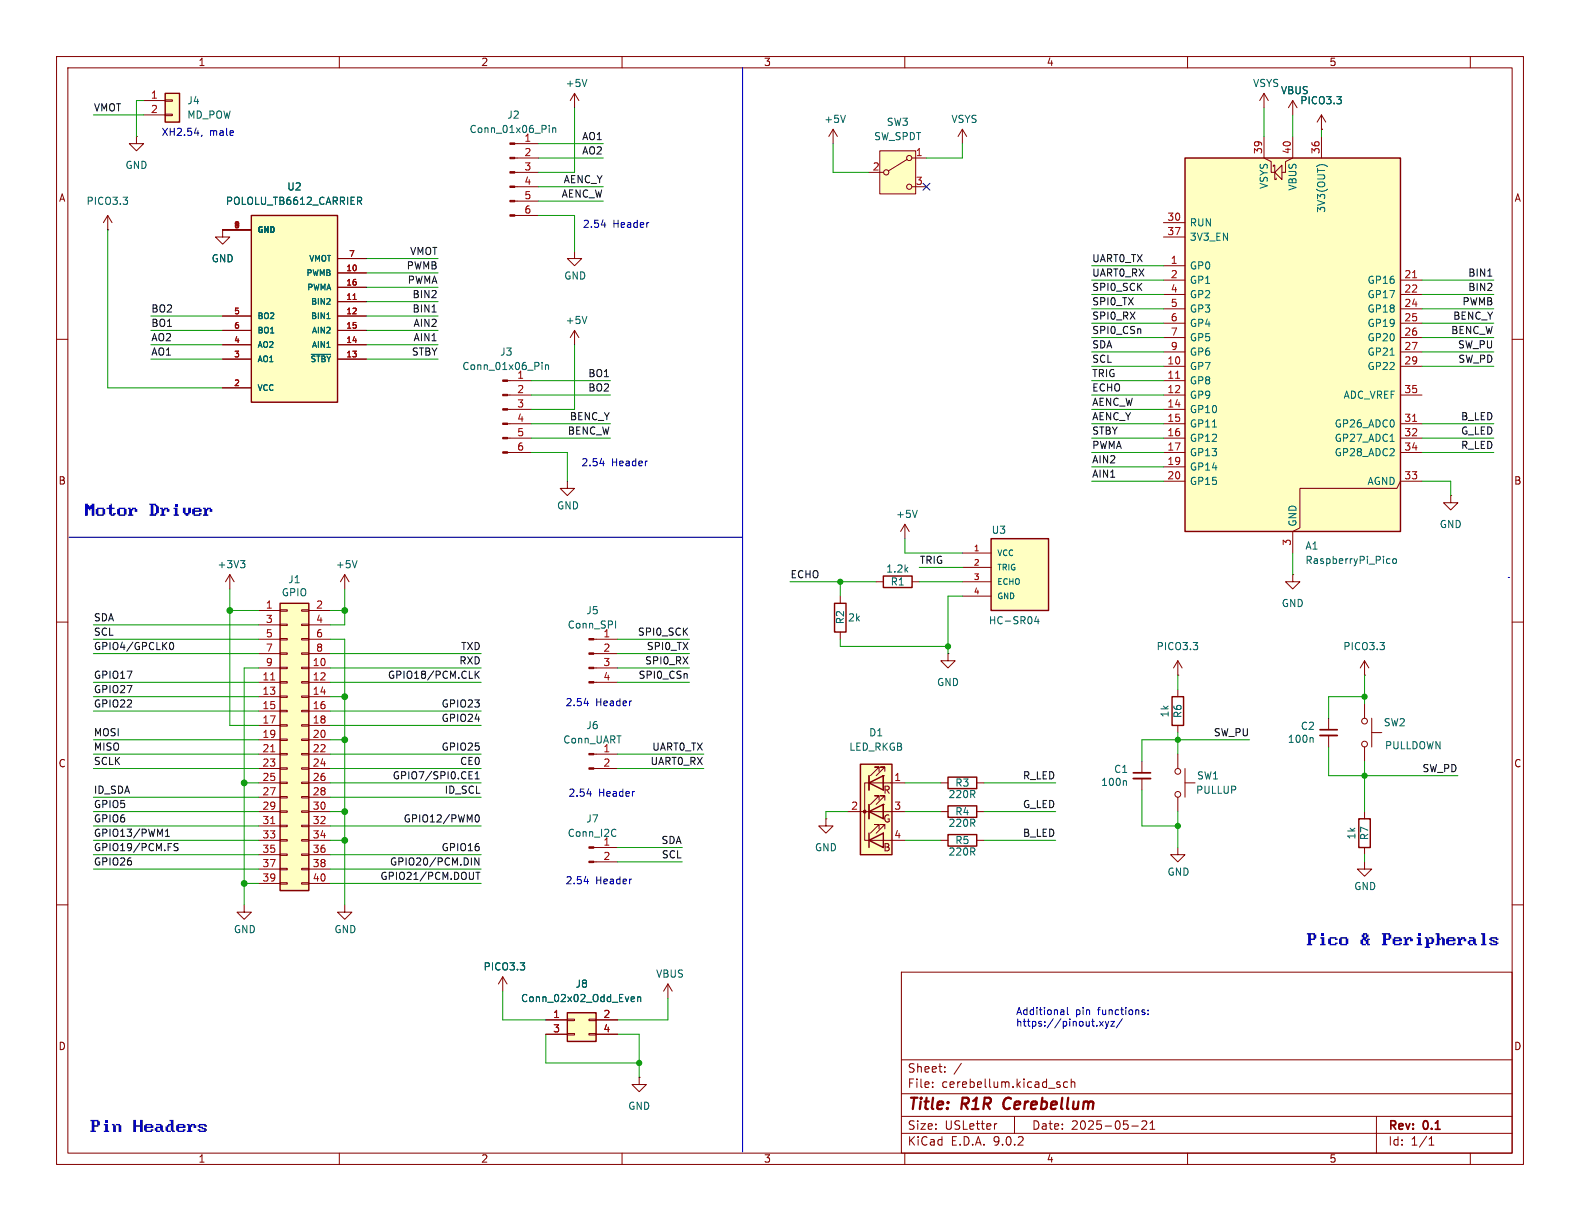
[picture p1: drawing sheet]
<svg xmlns="http://www.w3.org/2000/svg" width="279mm" height="216mm" viewBox="0 0 279 216" stroke-linecap="round" stroke-linejoin="round" font-family="sans-serif">
<defs><g id="words">
<g font-size="2.8" fill="#0000c2">
<text x="15" y="91.8">Motor</text>
<text x="26.4" y="91.8">Driver</text>
<text x="231.1" y="167.7">Pico</text>
<text x="240.6" y="167.7">&amp; Peripherals</text>
<text x="16" y="200.7">Pin</text>
<text x="23.6" y="200.7">Headers</text>
</g>
<g font-size="2.8" fill="#840000">
<text x="160.4" y="196.8">Title:</text>
<text x="170.1" y="196.8">R1R</text>
<text x="178.3" y="196.8">Cerebellum</text>
</g>
<g font-size="2.1" fill="#840000">
<text x="160.4" y="189.9">Sheet:</text>
<text x="160.4" y="192.6">File:</text>
<text x="166.5" y="192.6">cerebellum.kicad_sch</text>
<text x="160.4" y="202.8">KiCad</text>
<text x="160.4" y="200">Size:</text>
<text x="167.1" y="200">USLetter</text>
<text x="168.1" y="202.8">E.D.A.</text>
<text x="175.7" y="202.8">9.0.2</text>
<text x="182.4" y="200">Date:</text>
<text x="189.4" y="200">2025-05-21</text>
<text x="245.4" y="200.2">Rev:</text>
<text x="245.4" y="202.8">Id:</text>
<text x="249.5" y="202.8">1/1</text>
<text x="251.8" y="200.2">0.1</text>
</g>
<g font-size="1.8" fill="#840000">
<text x="35" y="11.9">1</text>
<text x="85" y="11.9">2</text>
<text x="135" y="11.9">3</text>
<text x="185" y="11.9">4</text>
<text x="235" y="11.9">5</text>
<text x="10.3" y="35.9">A</text>
<text x="267.7" y="35.9">A</text>
<text x="10.3" y="85.9">B</text>
<text x="267.7" y="85.9">B</text>
<text x="10.3" y="135.9">C</text>
<text x="267.7" y="135.9">C</text>
<text x="156.1" y="140.6">R</text>
<text x="156.1" y="145.6">G</text>
<text x="156.1" y="150.7">B</text>
<text x="10.3" y="185.9">D</text>
<text x="267.7" y="185.9">D</text>
<text x="35" y="205.8">1</text>
<text x="85" y="205.8">2</text>
<text x="135" y="205.8">3</text>
<text x="185" y="205.8">4</text>
<text x="235" y="205.8">5</text>
</g>
<g font-size="1.8" fill="#a90000">
<text x="26.6" y="17.5">1</text>
<text x="26.6" y="20.1">2</text>
<text x="92.6" y="27.7">2</text>
<text x="161.9" y="27.7">1</text>
<text x="223.3" y="27.3" transform="rotate(-90 223.3 27.3)">39</text>
<text x="228.3" y="27.3" transform="rotate(-90 228.3 27.3)">40</text>
<text x="233.4" y="27.3" transform="rotate(-90 233.4 27.3)">36</text>
<text x="92.6" y="30.2">3</text>
<text x="92.6" y="32.8">4</text>
<text x="92.6" y="35.3">5</text>
<text x="154.2" y="30.2">2</text>
<text x="161.9" y="32.8">3</text>
<text x="92.6" y="37.8">6</text>
<text x="206.3" y="39.1">30</text>
<text x="206.3" y="41.7">37</text>
<text x="206.9" y="46.7">1</text>
<text x="206.9" y="49.3">2</text>
<text x="206.9" y="51.8">4</text>
<text x="248.2" y="49.3">21</text>
<text x="248.2" y="51.8">22</text>
<text x="206.9" y="54.4">5</text>
<text x="206.9" y="56.9">6</text>
<text x="206.9" y="59.4">7</text>
<text x="248.2" y="54.4">24</text>
<text x="248.2" y="56.9">25</text>
<text x="248.2" y="59.4">26</text>
<text x="206.3" y="64.5">10</text>
<text x="206.9" y="62">9</text>
<text x="248.2" y="62">27</text>
<text x="248.2" y="64.5">29</text>
<text x="91.4" y="69.6">2</text>
<text x="206.3" y="67.1">11</text>
<text x="206.3" y="69.6">12</text>
<text x="248.2" y="69.6">35</text>
<text x="91.4" y="72.1">3</text>
<text x="91.4" y="74.7">4</text>
<text x="91.4" y="77.2">5</text>
<text x="206.3" y="72.1">14</text>
<text x="206.3" y="74.7">15</text>
<text x="206.3" y="77.2">16</text>
<text x="248.2" y="74.7">31</text>
<text x="248.2" y="77.2">32</text>
<text x="91.4" y="79.8">6</text>
<text x="206.3" y="79.8">17</text>
<text x="206.3" y="82.3">19</text>
<text x="248.2" y="79.8">34</text>
<text x="206.3" y="84.8">20</text>
<text x="248.2" y="84.8">33</text>
<text x="228.3" y="96.6" transform="rotate(-90 228.3 96.6)">3</text>
<text x="46.9" y="107.7">1</text>
<text x="55.8" y="107.7">2</text>
<text x="46.9" y="110.2">3</text>
<text x="46.9" y="112.8">5</text>
<text x="55.8" y="110.2">4</text>
<text x="55.8" y="112.8">6</text>
<text x="46.9" y="115.3">7</text>
<text x="46.9" y="117.9">9</text>
<text x="55.2" y="117.9">10</text>
<text x="55.8" y="115.3">8</text>
<text x="106.6" y="115.3">2</text>
<text x="106.6" y="117.9">3</text>
<text x="46.3" y="120.4">11</text>
<text x="46.3" y="122.9">13</text>
<text x="46.3" y="125.5">15</text>
<text x="55.2" y="120.4">12</text>
<text x="55.2" y="122.9">14</text>
<text x="55.2" y="125.5">16</text>
<text x="106.6" y="120.4">4</text>
<text x="46.3" y="128">17</text>
<text x="46.3" y="130.6">19</text>
<text x="55.2" y="128">18</text>
<text x="55.2" y="130.6">20</text>
<text x="46.3" y="133.1">21</text>
<text x="46.3" y="135.6">23</text>
<text x="55.2" y="133.1">22</text>
<text x="55.2" y="135.6">24</text>
<text x="106.6" y="135.6">2</text>
<text x="46.3" y="138.2">25</text>
<text x="46.3" y="140.7">27</text>
<text x="46.3" y="143.3">29</text>
<text x="55.2" y="138.2">26</text>
<text x="55.2" y="140.7">28</text>
<text x="55.2" y="143.3">30</text>
<text x="150.4" y="143.3">2</text>
<text x="158" y="138.2">1</text>
<text x="158" y="143.3">3</text>
<text x="46.3" y="145.8">31</text>
<text x="46.3" y="148.3">33</text>
<text x="55.2" y="145.8">32</text>
<text x="55.2" y="148.3">34</text>
<text x="158" y="148.3">4</text>
<text x="46.3" y="150.9">35</text>
<text x="46.3" y="153.4">37</text>
<text x="46.3" y="156">39</text>
<text x="55.2" y="150.9">36</text>
<text x="55.2" y="153.4">38</text>
<text x="55.2" y="156">40</text>
<text x="106.6" y="152.1">2</text>
<text x="97.7" y="180.1">1</text>
<text x="97.7" y="182.6">3</text>
<text x="106.6" y="180.1">2</text>
<text x="106.6" y="182.6">4</text>
</g>
<g font-size="1.8" fill="#006464">
<text x="99.9" y="15.6">+5V</text>
<text x="221.5" y="15.6">VSYS</text>
<text x="226.4" y="16.9">VBUS</text>
<text x="33" y="18.6">J4</text>
<text x="33" y="21.2">MD_POW</text>
<text x="82.9" y="23.7">Conn_01x06_Pin</text>
<text x="89.6" y="21.2">J2</text>
<text x="145.7" y="21.9">+5V</text>
<text x="156.7" y="22.5">SW3</text>
<text x="168.1" y="21.9">VSYS</text>
<text x="229.8" y="18.6">PICO3.3</text>
<text x="92.6" y="25.1">1</text>
<text x="154.5" y="25">SW_SPDT</text>
<text x="22.1" y="30.1">GND</text>
<text x="50.7" y="33.9">U2</text>
<text x="224.4" y="33.5" transform="rotate(-90 224.4 33.5)">VSYS</text>
<text x="229.5" y="33.8" transform="rotate(-90 229.5 33.8)">VBUS</text>
<text x="15.2" y="36.4">PICO3.3</text>
<text x="39.8" y="36.4">POLOLU_TB6612_CARRIER</text>
<text x="210.3" y="40.2">RUN</text>
<text x="234.5" y="37.7" transform="rotate(-90 234.5 37.7)">3V3(OUT)</text>
<text x="37.3" y="46.6">GND</text>
<text x="210.3" y="42.8">3V3_EN</text>
<text x="210.3" y="47.9">GP0</text>
<text x="99.7" y="49.6">GND</text>
<text x="210.3" y="50.4">GP1</text>
<text x="210.3" y="52.9">GP2</text>
<text x="241.7" y="50.4">GP16</text>
<text x="241.7" y="52.9">GP17</text>
<text x="99.9" y="57.5">+5V</text>
<text x="210.3" y="55.5">GP3</text>
<text x="210.3" y="58">GP4</text>
<text x="241.7" y="55.5">GP18</text>
<text x="241.7" y="58">GP19</text>
<text x="81.7" y="65.6">Conn_01x06_Pin</text>
<text x="88.3" y="63.1">J3</text>
<text x="210.3" y="60.6">GP5</text>
<text x="210.3" y="63.1">GP6</text>
<text x="210.3" y="65.6">GP7</text>
<text x="241.7" y="60.6">GP20</text>
<text x="241.7" y="63.1">GP21</text>
<text x="241.7" y="65.6">GP22</text>
<text x="91.4" y="67.1">1</text>
<text x="210.3" y="68.2">GP8</text>
<text x="210.3" y="70.7">GP9</text>
<text x="237.5" y="70.7">ADC_VREF</text>
<text x="210.3" y="73.3">GP10</text>
<text x="210.3" y="75.8">GP11</text>
<text x="235.9" y="75.8">GP26_ADC0</text>
<text x="210.3" y="78.3">GP12</text>
<text x="210.3" y="80.9">GP13</text>
<text x="210.3" y="83.4">GP14</text>
<text x="235.9" y="78.3">GP27_ADC1</text>
<text x="235.9" y="80.9">GP28_ADC2</text>
<text x="210.3" y="86">GP15</text>
<text x="241.7" y="86">AGND</text>
<text x="98.4" y="90.3">GND</text>
<text x="158.4" y="91.8">+5V</text>
<text x="175.3" y="94.6">U3</text>
<text x="229.5" y="93.2" transform="rotate(-90 229.5 93.2)">GND</text>
<text x="254.5" y="93.6">GND</text>
<text x="38.4" y="100.7">+3V3</text>
<text x="59.3" y="100.7">+5V</text>
<text x="156.6" y="101.4">1.2k</text>
<text x="230.8" y="97.4">A1</text>
<text x="230.8" y="99.9">RaspberryPi_Pico</text>
<text x="49.7" y="105.6">GPIO</text>
<text x="50.9" y="103.3">J1</text>
<text x="157.4" y="103.7">R1</text>
<text x="226.6" y="107.5">GND</text>
<text x="100.3" y="111.4">Conn_SPI</text>
<text x="103.6" y="108.8">J5</text>
<text x="106.6" y="112.8">1</text>
<text x="149.5" y="110.5" transform="rotate(-90 149.5 110.5)">R2</text>
<text x="149.9" y="110.1">2k</text>
<text x="174.8" y="110.6">HC-SR04</text>
<text x="204.4" y="115.2">PICO3.3</text>
<text x="237.4" y="115.2">PICO3.3</text>
<text x="165.6" y="121.5">GND</text>
<text x="99.5" y="131.7">Conn_UART</text>
<text x="103.6" y="129.1">J6</text>
<text x="153.6" y="130.4">D1</text>
<text x="206.9" y="127" transform="rotate(-90 206.9 127)">1k</text>
<text x="209.1" y="127.1" transform="rotate(-90 209.1 127.1)">R6</text>
<text x="227.6" y="131.6">100n</text>
<text x="229.9" y="129.3">C2</text>
<text x="244.6" y="128.6">SW2</text>
<text x="106.6" y="133.1">1</text>
<text x="150.1" y="132.9">LED_RKGB</text>
<text x="196.9" y="136.9">C1</text>
<text x="244.8" y="132.7">PULLDOWN</text>
<text x="167.6" y="141.3">220R</text>
<text x="168.8" y="139.3">R3</text>
<text x="194.6" y="139.2">100n</text>
<text x="211.4" y="140.6">PULLUP</text>
<text x="211.6" y="138">SW1</text>
<text x="100.3" y="148.2">Conn_I2C</text>
<text x="103.6" y="145.6">J7</text>
<text x="106.6" y="149.6">1</text>
<text x="167.6" y="146.4">220R</text>
<text x="168.8" y="144.4">R4</text>
<text x="168.8" y="149.5">R5</text>
<text x="239.9" y="148.5" transform="rotate(-90 239.9 148.5)">1k</text>
<text x="242.2" y="148.7" transform="rotate(-90 242.2 148.7)">R7</text>
<text x="144" y="150.7">GND</text>
<text x="167.6" y="151.5">220R</text>
<text x="206.4" y="155">GND</text>
<text x="239.4" y="157.6">GND</text>
<text x="41.3" y="165.2">GND</text>
<text x="59" y="165.2">GND</text>
<text x="85.4" y="171.8">PICO3.3</text>
<text x="115.9" y="173.1">VBUS</text>
<text x="92" y="177.4">Conn_02x02_Odd_Even</text>
<text x="101.7" y="174.9">J8</text>
<text x="111" y="196.4">GND</text>
</g>
<g font-size="1.8" fill="#0f0f0f">
<text x="16.5" y="19.8">VMOT</text>
<text x="102.8" y="27.4">AO2</text>
<text x="102.8" y="24.9">AO1</text>
<text x="99.2" y="35">AENC_W</text>
<text x="99.6" y="32.5">AENC_Y</text>
<text x="71.8" y="47.7">PWMB</text>
<text x="72.4" y="45.2">VMOT</text>
<text x="193" y="46.5">UART0_TX</text>
<text x="72" y="50.3">PWMA</text>
<text x="72.9" y="52.8">BIN2</text>
<text x="193" y="49">UART0_RX</text>
<text x="193" y="51.5">SPI0_SCK</text>
<text x="259.5" y="51.5">BIN2</text>
<text x="259.5" y="49">BIN1</text>
<text x="26.7" y="57.9">BO1</text>
<text x="26.7" y="55.3">BO2</text>
<text x="72.9" y="55.3">BIN1</text>
<text x="73" y="57.9">AIN2</text>
<text x="193" y="56.6">SPI0_RX</text>
<text x="193" y="54.1">SPI0_TX</text>
<text x="193" y="59.2">SPI0_CSn</text>
<text x="256.5" y="59.2">BENC_W</text>
<text x="256.9" y="56.6">BENC_Y</text>
<text x="258.5" y="54.1">PWMB</text>
<text x="26.7" y="60.4">AO2</text>
<text x="26.7" y="63">AO1</text>
<text x="72.7" y="63">STBY</text>
<text x="73" y="60.4">AIN1</text>
<text x="193" y="64.2">SCL</text>
<text x="193" y="61.7">SDA</text>
<text x="257.7" y="61.7">SW_PU</text>
<text x="257.8" y="64.2">SW_PD</text>
<text x="103.9" y="69.3">BO2</text>
<text x="103.9" y="66.8">BO1</text>
<text x="193" y="71.9">AENC_W</text>
<text x="193" y="66.8">TRIG</text>
<text x="193" y="69.3">ECHO</text>
<text x="100.3" y="76.9">BENC_W</text>
<text x="100.7" y="74.4">BENC_Y</text>
<text x="193" y="74.4">AENC_Y</text>
<text x="193" y="76.9">STBY</text>
<text x="258.3" y="76.9">G_LED</text>
<text x="258.3" y="74.4">B_LED</text>
<text x="193" y="79.5">PWMA</text>
<text x="193" y="82">AIN2</text>
<text x="258.3" y="79.5">R_LED</text>
<text x="193" y="84.6">AIN1</text>
<text x="162.6" y="99.8">TRIG</text>
<text x="139.7" y="102.3">ECHO</text>
<text x="16.5" y="110">SDA</text>
<text x="16.5" y="112.5">SCL</text>
<text x="112.7" y="112.5">SPI0_SCK</text>
<text x="16.5" y="115">GPIO4/GPCLK0</text>
<text x="81.1" y="117.6">RXD</text>
<text x="81.4" y="115">TXD</text>
<text x="114" y="117.6">SPI0_RX</text>
<text x="114.3" y="115">SPI0_TX</text>
<text x="16.5" y="122.7">GPIO27</text>
<text x="16.5" y="120.1">GPIO17</text>
<text x="16.5" y="125.2">GPIO22</text>
<text x="68.5" y="120.1">GPIO18/PCM.CLK</text>
<text x="78" y="125.2">GPIO23</text>
<text x="112.8" y="120.1">SPI0_CSn</text>
<text x="16.5" y="130.3">MOSI</text>
<text x="78" y="127.7">GPIO24</text>
<text x="214.5" y="130.3">SW_PU</text>
<text x="16.5" y="135.4">SCLK</text>
<text x="16.5" y="132.8">MISO</text>
<text x="69.3" y="137.9">GPIO7/SPI0.CE1</text>
<text x="78" y="132.8">GPIO25</text>
<text x="81.3" y="135.4">CE0</text>
<text x="114.9" y="135.4">UART0_RX</text>
<text x="115.2" y="132.8">UART0_TX</text>
<text x="180.8" y="137.9">R_LED</text>
<text x="251.4" y="136.6">SW_PD</text>
<text x="16.5" y="143">GPIO5</text>
<text x="16.5" y="140.4">ID_SDA</text>
<text x="78.5" y="140.4">ID_SCL</text>
<text x="180.8" y="143">G_LED</text>
<text x="16.5" y="145.5">GPIO6</text>
<text x="16.5" y="148.1">GPIO13/PWM1</text>
<text x="71.3" y="145.5">GPIO12/PWM0</text>
<text x="116.9" y="149.3">SDA</text>
<text x="180.8" y="148.1">B_LED</text>
<text x="16.5" y="150.6">GPIO19/PCM.FS</text>
<text x="16.5" y="153.1">GPIO26</text>
<text x="67.2" y="155.7">GPIO21/PCM.DOUT</text>
<text x="68.9" y="153.1">GPIO20/PCM.DIN</text>
<text x="78" y="150.6">GPIO16</text>
<text x="116.9" y="151.9">SCL</text>
</g>
<g font-size="1.8" fill="#0000c2">
<text x="28.5" y="24.2">XH2.54,</text>
<text x="37" y="24.2">male</text>
<text x="103" y="40.5">2.54</text>
<text x="108.4" y="40.5">Header</text>
<text x="102.7" y="82.7">2.54</text>
<text x="108.1" y="82.7">Header</text>
<text x="99.9" y="125.1">2.54</text>
<text x="105.3" y="125.1">Header</text>
<text x="100.4" y="141.1">2.54</text>
<text x="105.8" y="141.1">Header</text>
<text x="99.9" y="156.6">2.54</text>
<text x="105.3" y="156.6">Header</text>
<text x="179.6" y="179.6">Additional</text>
<text x="190.2" y="179.6">pin</text>
<text x="194.3" y="179.6">functions:</text>
<text x="179.6" y="181.6">https://pinout.xyz/</text>
</g>
<g font-size="1.4" fill="#a90000">
<text x="41.3" y="40.4">1</text>
<text x="61.6" y="45.5">7</text>
<text x="61.1" y="53.1">11</text>
<text x="61.1" y="50.5">16</text>
<text x="61.1" y="48">10</text>
<text x="41.3" y="58.2">6</text>
<text x="41.3" y="55.6">5</text>
<text x="61.1" y="58.2">15</text>
<text x="61.1" y="55.6">12</text>
<text x="41.3" y="63.2">3</text>
<text x="41.3" y="60.7">4</text>
<text x="61.1" y="63.2">13</text>
<text x="61.1" y="60.7">14</text>
<text x="41.3" y="68.3">2</text>
<text x="172.1" y="97.5">1</text>
<text x="172.1" y="100.1">2</text>
<text x="172.1" y="102.6">3</text>
<text x="172.1" y="105.2">4</text>
</g>
<g font-size="1.4" fill="#006464">
<text x="45.5" y="41.4">GND</text>
<text x="54.5" y="46.5">VMOT</text>
<text x="54.1" y="49">PWMB</text>
<text x="54.2" y="51.5">PWMA</text>
<text x="45.5" y="59.2">BO1</text>
<text x="45.5" y="56.6">BO2</text>
<text x="54.9" y="56.6">BIN1</text>
<text x="54.9" y="54.1">BIN2</text>
<text x="55" y="59.2">AIN2</text>
<text x="45.5" y="64.2">AO1</text>
<text x="45.5" y="61.7">AO2</text>
<text x="54.8" y="64.2">~{STBY}</text>
<text x="55" y="61.7">AIN1</text>
<text x="45.5" y="69.3">VCC</text>
<text x="176.3" y="98.5">VCC</text>
<text x="176.3" y="101.1">TRIG</text>
<text x="176.3" y="103.6">ECHO</text>
<text x="176.3" y="106.1">GND</text>
</g>
</g></defs>
<g fill="none" stroke="#840000" stroke-width=".18">
<path d="M10 10h259.4v195.9h-259.4zM12 12h255.4v191.9h-255.4zM60 10v2M110 10v2M160 10v2M210 10v2M223.5 16.5l-.7 1.3M223.5 16.5l.8 1.3M223.5 16.5v2.6M228.6 17.8l-.8 1.3M228.6 17.8l.8 1.3M228.6 17.8v2.5"/>
<path d="M260 10v2M233.7 22.9h.1M233.7 20.3l-.8 1.3M233.7 20.3l.7 1.3M233.7 20.3v2.6M10 60h2M267.4 60h2M256.5 87.6v1.3h1.3l-1.3 1.3-1.2-1.3h1.2M256.5 87.6h.1M10 110h2M105 113h4.2M105 115.6h4.2"/>
<path d="M105 118.1h4.2M228.6 101.6v1.3h1.3l-1.3 1.2-1.3-1.2h1.3M228.6 101.6h.1M267.4 110h2M105 120.7h4.2M105 149.9h4.2M105 152.4h4.2M241.3 143.5v1.3M241.3 149.9v1.2M10 160h2M61 160v1.3h1.2l-1.2 1.3-1.3-1.3h1.3M118.1 174l-.8 1.3"/>
<path d="M118.1 174l.8 1.3M118.1 174v2.5M159.4 171.9h108v32h-108zM267.4 160h2M113 190.5v1.3h1.3l-1.3 1.2-1.2-1.2h1.2M113 190.5h.1M159.4 197.4h108M159.4 193.4h108M159.4 187.4h108M164.9 192.1v.2M164.9 191.4v.1M167.1 189.4v.2"/>
<path d="M167.1 188.7v.1M170 188l-1.3 1.9M176.3 198.7l-.3 .1M179.4 197.4v3M187.1 191.8l.3 .1 .1 .2-.2 .2h-.3M187.1 191.3l.3 .1M188.8 191.4l-.4-.1-.3 .3v.4l.1 .2h.6M189.4 191.4l.2-.1 .4 .1 .1 .9M189.4 190.8v1.5M200.1 199.1h1.2M201.9 198.3l.6-.1 .2 .1 .1 .3-.9 1.1h.9M203.4 199.7h.8"/>
<path d="M203.4 198.6l.4-.4v1.5M243.4 197.4v6.5M60 203.9v2M110 203.9v2M159.4 200.4h108M160 203.9v2M210 203.9v2M252.7 202.5h.9M252.7 201.4l.4-.4v1.5M260 203.9v2"/>
</g>
<path d="M177.7 194.4a1.27 1.27 0 0 0 0 1.6" fill="none" stroke="#840000" stroke-width=".4"/>
<g fill="#840000" stroke="#840000" stroke-width=".18">
<path d="M104.1 112.9h.9v.3h-.9z"/>
<path d="M104.1 115.4h.9v.3h-.9z"/>
<path d="M104.1 118h.9v.2h-.9z"/>
<path d="M104.1 120.5h.9v.3h-.9z"/>
<path d="M104.1 149.7h.9v.3h-.9z"/>
<path d="M104.1 152.3h.9v.2h-.9z"/>
</g>
<path d="M236.4 17.1h.8l-.4 .5M237.1 17.7v.5M108.9 109.8v1.3M108.7 146.6l.2 .2M108.9 147.8l-.2 .1" fill="none" stroke="#006464" stroke-width=".18"/>
<path d="M240.3 144.8h2v5.1h-2z" fill="none" stroke="#840000" stroke-width=".25"/>
<path d="M209.5 27.9h38.1v66.1h-38.1z" fill="#ffffc2"/>
<path d="M209.5 27.9h38.1v66.1h-38.1zM207.3 123.2h2v5.1h-2z" fill="none" stroke="#840000" stroke-width=".25"/>
<g fill="none" stroke="#840000" stroke-width=".18">
<path d="M205.7 39.4h3.8M223.5 24.1v3.8l1.3 .7v1.9h.6M225.2 29.5v-.3h.2v2.6h.3v-.3M225.4 30.5l1.3-1.3v2.6zM228.6 24.1v3.8l-1.3 .7v1.9h-.6M233.7 24.1v3.8M39.4 40.6v1.3h1.2l-1.2 1.3-1.3-1.3h1.3M39.4 40.6h.1M205.7 41.9h3.8M205.7 47h3.8M205.7 49.5h3.8M205.7 52.1h3.8"/>
<path d="M205.7 54.6h3.8M205.7 57.2h3.8M205.7 59.7h3.8M247.6 49.5h3.9M247.6 52.1h3.9M247.6 54.6h3.9M247.6 57.2h3.9M247.6 59.7h3.9M205.7 62.2h3.8M205.7 64.8h3.8M205.7 67.3h3.8M205.7 69.9h3.8"/>
<path d="M205.7 72.4h3.8M205.7 74.9h3.8M205.7 77.5h3.8M247.6 62.2h3.9M247.6 64.8h3.9M247.6 69.9h3.9M247.6 74.9h3.9M247.6 77.5h3.9M205.7 80h3.8M205.7 82.6h3.8M205.7 85.1h3.8M247.6 80h3.9"/>
<path d="M251.5 85.1h-3.9l-.6 1.3h-17.1v6.9l-1.3 .7v3.8M208.3 121.9v1.3M208.3 128.3v1.2"/>
</g>
<path d="M249.8 49.1h.7M207.9 66.9h.7M249.8 74.5h.7" fill="none" stroke="#a90000" stroke-width=".18"/>
<path d="M233.2 29.2l.5-.1 .7 .1M214.4 75.5h.7M245.8 62.8h.7M245.8 78h.7M245.4 98.8l.4 .1M245.8 99.6h-.4M246.3 98.9l.2-.1 .4 .1v.5l-.1 .2h-.3l-.2-.1z" fill="none" stroke="#006464" stroke-width=".18"/>
<path d="M44.4 38.1h15.3v33h-15.3z" fill="#ffffc2"/>
<path d="M44.4 38.1h15.3v33h-15.3z" fill="none" stroke="#840000" stroke-width=".25"/>
<g fill="none" stroke="#840000" stroke-width=".18">
<path d="M39.4 58.4h5M39.4 55.9h5M39.4 40.6h5M59.7 58.4h5.1M59.7 55.9h5.1M59.7 53.3h5.1M59.7 50.8h5.1M59.7 48.3h5.1M59.7 45.7h5.1M39.4 63.5h5M39.4 61h5M39.4 68.6h5"/>
<path d="M59.7 63.5h5.1M59.7 61h5.1M89.8 67.3h4.2M89.8 69.9h4.2M89.8 72.4h4.2M89.8 74.9h4.2M89.8 77.5h4.2M89.8 80h4.2M208.3 119.4h.1M208.3 116.8l-.8 1.3M208.3 116.8l.7 1.3M208.3 116.8v2.6"/>
<path d="M105 133.4h4.2M105 135.9h4.2M208.3 133.4v2.5M209.5 138.4h1.8M209.5 135.9v5.1M208.3 141v2.5"/>
<circle cx="208.3" cy="136.4" r=".51"/>
<circle cx="208.3" cy="140.5" r=".51"/>
</g>
<path d="M63.2 34.9h.5l.3 .2-.2 .4h-.6M63.5 35.5l.5 .6M57.8 56.3h.6M55 62.7h3.5M95.9 64.1v.1M95.9 64.5v.8M96.5 64.5v.8M96.5 64.6l.1-.1 .3 .1 .1 .7M211 113.6h.8l-.4 .5M211.7 114.2v.6" fill="none" stroke="#006464" stroke-width=".18"/>
<path d="M62.4 53h.6" fill="none" stroke="#a90000" stroke-width=".18"/>
<g fill="#840000" stroke="#840000" stroke-width=".18">
<path d="M88.9 67.2h.9v.2h-.9z"/>
<path d="M88.9 69.7h.9v.3h-.9z"/>
<path d="M88.9 72.3h.9v.2h-.9z"/>
<path d="M88.9 74.8h.9v.3h-.9z"/>
<path d="M88.9 77.3h.9v.3h-.9z"/>
<path d="M88.9 79.9h.9v.2h-.9z"/>
<path d="M104.1 133.2h.9v.3h-.9z"/>
<path d="M104.1 135.8h.9v.2h-.9z"/>
</g>
<path d="M100.3 179.1h5.1v5.1h-5.1z" fill="#ffffc2"/>
<path d="M100.3 179.1h5.1v5.1h-5.1z" fill="none" stroke="#840000" stroke-width=".25"/>
<g fill="none" stroke="#840000" stroke-width=".18">
<path d="M19 38.1l-.7 1.3M19 38.1l.8 1.3M19 38.1v2.5M24.1 24.1v1.3h1.3l-1.3 1.3-1.2-1.3h1.2M24.1 24.1h.1M19 40.6h.1M96.5 180.3h3.8M96.5 182.9h3.8M100.3 180.2h1.3v.3h-1.3zM100.3 182.8h1.3v.2h-1.3zM104.1 180.2h1.3v.3h-1.3zM104.1 182.8h1.3v.2h-1.3z"/>
<path d="M105.4 180.3h3.8M105.4 182.9h3.8"/>
</g>
<path d="M21.8 34.9h.8l-.5 .5M22.5 35.5v.5M111.8 176.3h.4v.3l-.6 .1M112.2 177l-.4 .1M112.8 176.4l.1-.1h.3l.1 .8M112.8 176.3v.8" fill="none" stroke="#006464" stroke-width=".18"/>
<path d="M29.2 16.5h2.5v5.1h-2.5z" fill="#ffffc2"/>
<path d="M29.2 16.5h2.5v5.1h-2.5zM147.6 106.7h2v5.1h-2zM167.6 142.5h5.1v2h-5.1z" fill="none" stroke="#840000" stroke-width=".25"/>
<g fill="none" stroke="#840000" stroke-width=".18">
<path d="M25.4 17.8h3.8M29.2 17.7h1.3v.2h-1.3zM25.4 20.3h3.8M29.2 20.2h1.3v.2h-1.3zM147.3 22.9l-.7 1.2M147.3 22.9l.8 1.2M147.3 22.9v2.5M170.2 22.9l-.8 1.2M170.2 22.9l.7 1.2M170.2 22.9v2.5M40.6 101.6l-.7 1.3M40.6 101.6l.8 1.3"/>
<path d="M40.6 101.6v2.5M61 101.6l-.8 1.3M61 101.6l.7 1.3M61 101.6v2.5M148.6 105.4v1.3M148.6 111.8v1.2M167.6 115.6v1.2h1.3l-1.3 1.3-1.2-1.3h1.2M167.6 115.6h.1M241.3 119.4h.1M241.3 116.8v2.6M241.3 116.8l-.8 1.3M241.3 116.8l.8 1.3"/>
<path d="M201.9 134.6v2.1M201.9 137.7v2M234.9 127v2M234.9 130v2.1M241.3 124.5v2.5M241.3 132.1v2.5M242.6 129.5h1.7M242.6 127v5.1M166.4 143.5h1.2M172.7 143.5h1.3M208.3 149.9v1.2h1.2l-1.2 1.3-1.3-1.3h1.3M43.2 160v1.3h1.2l-1.2 1.3-1.3-1.3h1.3"/>
<path d="M88.9 172.7l-.8 1.3M88.9 172.7l.8 1.3M88.9 172.7v2.6"/>
<circle cx="241.3" cy="131.6" r=".51"/>
<circle cx="241.3" cy="127.5" r=".51"/>
</g>
<path d="M149.5 20.4l-.4 1.3M42.5 99.1h.8l-.4 .5M43.1 99.6l.2 .3v.3l-.2 .2M63.1 99.1l-.4 1.3M244 113.6h.8l-.4 .5M244.7 114.2v.6M199 138l.2 .2v.7M232 130.4l.2 .2v.7M92 170.2h.8l-.4 .5M92.7 170.8v.6" fill="none" stroke="#006464" stroke-width=".18"/>
<path d="M200.4 136.7h3.1M233.4 129h3.1" fill="none" stroke="#840000" stroke-width=".3"/>
<path d="M200.4 137.7h3.1M233.4 130h3.1" fill="none" stroke="#840000" stroke-width=".33"/>
<path d="M49.5 106.7h5.1v50.8h-5.1z" fill="#ffffc2"/>
<path d="M49.5 106.7h5.1v50.8h-5.1zM156.2 101.9h5.1v2h-5.1z" fill="none" stroke="#840000" stroke-width=".25"/>
<g fill="none" stroke="#840000" stroke-width=".18">
<path d="M45.7 108h3.8M45.7 110.5h3.8M45.7 113h3.8M45.7 115.6h3.8M45.7 118.1h3.8M49.5 107.8h1.3v.3h-1.3zM49.5 110.4h1.3v.2h-1.3zM49.5 112.9h1.3v.3h-1.3zM49.5 115.4h1.3v.3h-1.3zM49.5 118h1.3v.2h-1.3zM53.3 107.8h1.3v.3h-1.3zM53.3 110.4h1.3v.2h-1.3z"/>
<path d="M53.3 112.9h1.3v.3h-1.3zM53.3 115.4h1.3v.3h-1.3zM53.3 118h1.3v.2h-1.3zM54.6 108h3.8M54.6 110.5h3.8M54.6 113h3.8M54.6 115.6h3.8M54.6 118.1h3.8M154.9 102.9h1.3M161.3 102.9h1.3M45.7 120.7h3.8M45.7 123.2h3.8"/>
<path d="M45.7 125.7h3.8M45.7 128.3h3.8M45.7 130.8h3.8M45.7 133.4h3.8M45.7 135.9h3.8M45.7 138.4h3.8M49.5 120.5h1.3v.3h-1.3zM49.5 123.1h1.3v.2h-1.3zM49.5 125.6h1.3v.3h-1.3zM49.5 128.1h1.3v.3h-1.3zM49.5 130.7h1.3v.2h-1.3zM49.5 133.2h1.3v.3h-1.3z"/>
<path d="M49.5 135.8h1.3v.2h-1.3zM49.5 138.3h1.3v.3h-1.3zM53.3 120.5h1.3v.3h-1.3zM53.3 123.1h1.3v.2h-1.3zM53.3 125.6h1.3v.3h-1.3zM53.3 128.1h1.3v.3h-1.3zM53.3 130.7h1.3v.2h-1.3zM53.3 133.2h1.3v.3h-1.3zM53.3 135.8h1.3v.2h-1.3zM53.3 138.3h1.3v.3h-1.3zM54.6 120.7h3.8M54.6 123.2h3.8"/>
<path d="M54.6 125.7h3.8M54.6 128.3h3.8M54.6 130.8h3.8M54.6 133.4h3.8M54.6 135.9h3.8M54.6 138.4h3.8M45.7 141h3.8M45.7 143.5h3.8M45.7 146.1h3.8M45.7 148.6h3.8M45.7 151.1h3.8M45.7 153.7h3.8"/>
<path d="M45.7 156.2h3.8M49.5 140.8h1.3v.3h-1.3zM49.5 143.4h1.3v.2h-1.3zM49.5 145.9h1.3v.3h-1.3zM49.5 148.5h1.3v.2h-1.3zM49.5 151h1.3v.3h-1.3zM49.5 153.5h1.3v.3h-1.3zM49.5 156.1h1.3v.2h-1.3zM53.3 140.8h1.3v.3h-1.3zM53.3 143.4h1.3v.2h-1.3zM53.3 145.9h1.3v.3h-1.3zM53.3 148.5h1.3v.2h-1.3z"/>
<path d="M53.3 151h1.3v.3h-1.3zM53.3 153.5h1.3v.3h-1.3zM53.3 156.1h1.3v.2h-1.3zM54.6 141h3.8M54.6 143.5h3.8M54.6 146.1h3.8M54.6 148.6h3.8M54.6 151.1h3.8M54.6 153.7h3.8M54.6 156.2h3.8"/>
</g>
<path d="M47.9 120.2h.7M47.9 132.9h.7M47.9 145.6h.7" fill="none" stroke="#a90000" stroke-width=".18"/>
<path d="M155.6 26.7h6.3v7.6h-6.3z" fill="#ffffc2"/>
<g fill="none" stroke="#840000" stroke-width=".18">
<path d="M101.6 16.5v2.6M101.6 16.5l-.8 1.3M101.6 16.5l.8 1.3M91 30.5h4.2M91 27.9h4.2M91 33h4.2M91 25.4h4.2M91 35.6h4.2M91 38.1h4.2M153.7 30.5h2.5M155.6 26.7h6.3v7.6h-6.3zM160.4 28.2l-3.3 2"/>
<path d="M161.3 27.9h2.5M161.3 33h2.5M101.6 44.5v1.2h1.3l-1.3 1.3-1.3-1.3h1.3M101.6 58.4l-.8 1.3M101.6 58.4l.8 1.3M101.6 58.4v2.6M100.3 85.1v1.3h1.3l-1.3 1.2-1.2-1.2h1.2M160 92.7l-.7 1.3M160 92.7l.8 1.3M160 92.7v2.6M166.4 138.4h1.2M172.7 138.4h1.3"/>
<path d="M166.4 148.6h1.2M172.7 148.6h1.3"/>
<circle cx="156.7" cy="30.5" r=".46"/>
<circle cx="160.8" cy="33" r=".46"/>
<circle cx="160.8" cy="27.9" r=".46"/>
</g>
<path d="M167.6 137.4h5.1v2h-5.1zM167.6 147.6h5.1v2h-5.1z" fill="none" stroke="#840000" stroke-width=".25"/>
<g fill="#840000" stroke="#840000" stroke-width=".18">
<path d="M90.2 25.3h.8v.2h-.8z"/>
<path d="M90.2 27.8h.8v.3h-.8z"/>
<path d="M90.2 30.4h.8v.2h-.8z"/>
<path d="M90.2 32.9h.8v.2h-.8z"/>
<path d="M90.2 35.4h.8v.3h-.8z"/>
<path d="M90.2 38h.8v.2h-.8z"/>
</g>
<path d="M103.8 14l-.4 1.3M97.1 22.2v.1M97.1 22.6v.8M97.7 22.6v.8M97.7 22.7l.2-.1 .3 .1 .1 .7M103.8 55.9l-.4 1.3M162.2 90.2l-.4 1.3" fill="none" stroke="#006464" stroke-width=".18"/>
<path d="M152.1 135.1h5.6v16h-5.6z" fill="#ffffc2"/>
<circle cx="152.9" cy="143.5" r=".25" fill="#840000" stroke="#840000" stroke-width=".18"/>
<path d="M152.1 135.1h5.6v16h-5.6zM153.7 138.4l2.5-1.2v2.5zM153.7 137.2v2.5M153.7 143.5l2.5-1.3v2.6zM153.7 148.6l2.5-1.3v2.6zM153.7 142.2v2.6M153.7 147.3v2.6" fill="none" stroke="#840000" stroke-width=".25"/>
<g fill="none" stroke="#840000" stroke-width=".18">
<path d="M153.7 137.2v2.5M155.4 136.4v-.8h-.7h.7l-1.5 1.6M156.2 137.2h.1M156.2 137.2v2.5zM156.5 136.4v-.8h-.8h.8l-1.6 1.6M160 138.4h-7.1v10.2h1M146 144.8v1.3h1.3l-1.3 1.2-1.2-1.2h1.2M146 144.8h.1M149.9 143.5h10.1M153.7 142.2v2.6M153.7 148.6h6.3M155.4 141.5v-.8h-.7h.7l-1.5 1.5"/>
<path d="M155.4 146.6v-.8h-.7h.7l-1.5 1.5M156.2 142.2h.1M156.2 142.2v2.6zM156.5 141.5v-.8h-.8h.8l-1.6 1.5M156.5 146.6v-.8h-.8h.8l-1.6 1.5M241.3 152.4v1.3h1.3l-1.3 1.2-1.3-1.2h1.3"/>
</g>
<path d="M175.3 95.3h10.1v12.7h-10.1z" fill="#ffffc2"/>
<path d="M175.3 95.3h10.1v12.7h-10.1z" fill="none" stroke="#840000" stroke-width=".25"/>
<path d="M170.2 97.8h5.1M170.2 100.3h5.1M170.2 102.9h5.1M170.2 105.4h5.1" fill="none" stroke="#840000" stroke-width=".18"/>
<path d="M183.3 109l-.3 .9h.8M183.6 109.5v.8" fill="none" stroke="#006464" stroke-width=".18"/>
<g fill="none" stroke="#0f0f0f" stroke-width=".18">
<path d="M76.4 55.2h.7M263.1 48.8h.7M30.1 113.7l.2-.1a.68 .68 0 0 1 .4 .6 .68 .68 0 0 1-.4 .7l-.2-.2-.1-.3zM84 118.7v1.2M84.2 119.2l.5 .7M84.7 118.7l-.7 .7M82.9 137.1h.5M82.9 137.7h.6M82.9 136.5h.6M84 137.7h.7M84 136.8l.4-.3v1.2M29.2 147.9h.8"/>
<path d="M29.2 147l.4-.4v1.3M31.5 149.2h-.5l-.2 .1v.3l.6 .3 .1 .3-.3 .2h-.4M84.1 144.2l.2-.1a.68 .68 0 0 1 .5 .6 .68 .68 0 0 1-.5 .6l-.2-.1-.1-.3zM84.1 154.2h.8M84.5 154.2v1.3M84.7 151.7v1.3l-.7-1.3v1.3"/>
</g>
<g fill="none" stroke="#0000c2" stroke-width=".18">
<path d="M131.3 11.9v191.8M35.7 23.9l-.1 .2M106.3 39.8h.8M12.2 95h119.1M266.7 102.1h.3M103.3 124.4h.8M103.8 140.4h.8M187.7 178.6h.3l.1 .1v.7M188.1 179.3l-.4 .1M188.1 178.9h-.4M188.7 178.1v1.1l.2 .2M202.1 178.6h.3"/>
<path d="M202.1 179h.3l.1 .2-.2 .2h-.2M203 179.3v.1M203 178.6v.1M194 181.3v.2M194.4 180.6l.7 .9M195.1 180.6l-.7 .9M195.5 180.6l.3 .9M195.8 181.5l-.3 .4M196.1 180.6l-.3 .9M196.4 180.6h.7l-.7 .9h.7M198.5 180.1l-1.1 1.7"/>
</g>
<g fill="none" stroke="#009600" stroke-width=".18">
<path d="M25.4 17.8h-1.3v6.3M101.6 19.1v11.4h-6.4M223.5 19.1v5M16.5 20.3h8.9M95.2 38.1h6.4v6.4M95.2 35.6h11.5M95.2 33h11.5M95.2 25.4h11.5M95.2 27.9h11.5M147.3 25.4v5.1h6.4M170.2 25.4v2.5h-6.4M228.6 20.3v3.8"/>
<path d="M233.7 22.9v1.2M19 40.6v28h20.4M26.7 58.4h12.7M26.7 55.9h12.7M64.8 58.4h12.7M64.8 45.7h12.7M64.8 53.3h12.7M64.8 48.3h12.7M64.8 50.8h12.7M64.8 55.9h12.7M193 59.7h12.7M193 49.5h12.7"/>
<path d="M193 52.1h12.7M193 57.2h12.7M193 54.6h12.7M193 47h12.7M251.5 59.7h12.7M251.5 49.5h12.7M251.5 52.1h12.7M251.5 57.2h12.7M251.5 54.6h12.7M26.7 63.5h12.7M26.7 61h12.7M64.8 63.5h12.7"/>
<path d="M64.8 61h12.7M94 74.9h13.9M94 77.5h13.9M94 69.9h13.9M94 67.3h13.9M101.6 61v11.4h-7.6M193 64.8h12.7M193 62.2h12.7M193 74.9h12.7M193 77.5h12.7M193 69.9h12.7M193 67.3h12.7"/>
<path d="M193 72.4h12.7M251.5 64.8h12.7M251.5 62.2h12.7M251.5 74.9h12.7M251.5 77.5h12.7M94 80h6.3v5.1M160 95.3v2.5h10.2M193 80h12.7M193 85.1h12.7M193 82.6h12.7M228.6 97.8v3.8M251.5 80h12.7"/>
<path d="M251.5 85.1h5v2.5M16.5 115.6h29.2M16.5 110.5h29.2M16.5 113h29.2M40.6 104.1v24.2h5.1M40.6 108h5.1M45.7 118.1h-2.5v41.9M58.4 118.1h26.7M58.4 113h2.6v47M58.4 115.6h26.7M58.4 108h2.6M61 104.1v6.4h-2.6"/>
<path d="M109.2 118.1h12.7M109.2 115.6h12.7M109.2 113h12.7M139.7 102.9h15.2M148.6 113v1.3h19M148.6 102.9v2.5M162.6 102.9h7.6M162.6 100.3h7.6M170.2 105.4h-2.6v10.2M208.3 119.4v2.5M241.3 119.4v5.1M16.5 120.7h29.2"/>
<path d="M16.5 135.9h29.2M16.5 125.7h29.2M16.5 133.4h29.2M16.5 123.2h29.2M16.5 130.8h29.2M43.2 138.4h2.5M58.4 120.7h26.7M58.4 138.4h26.7M58.4 135.9h26.7M58.4 125.7h26.7M58.4 128.3h26.7M58.4 133.4h26.7"/>
<path d="M58.4 123.2h2.6M58.4 130.8h2.6M109.2 120.7h12.7M109.2 135.9h15.3M109.2 133.4h15.3M160 138.4h6.4M174 138.4h12.7M201.9 139.7v6.4h6.4M208.3 129.5v3.9M221 130.8h-19.1v3.8M234.9 132.1v5.1h22.9M241.3 123.2h-6.4v3.8"/>
<path d="M241.3 134.6v8.9M16.5 148.6h29.2M16.5 151.1h29.2M16.5 146.1h29.2M16.5 153.7h29.2M16.5 141h29.2M16.5 143.5h29.2M43.2 156.2h2.5M58.4 148.6h2.6M58.4 151.1h26.7M58.4 146.1h26.7M58.4 153.7h26.7"/>
<path d="M58.4 156.2h26.7M58.4 141h26.7M58.4 143.5h2.6M109.2 149.9h11.4M109.2 152.4h11.4M149.9 143.5h-3.9v1.3M160 148.6h6.4M160 143.5h6.4M174 148.6h12.7M174 143.5h12.7M208.3 143.5v6.4M241.3 151.1v1.3"/>
<path d="M88.9 175.3v5h7.6M118.1 176.5v3.8h-8.9M96.5 182.9v5.1h16.5M109.2 182.9h3.8v7.6"/>
</g>
<path d="M163.2 32.4l1.2 1.2M164.4 32.4l-1.2 1.2" fill="none" stroke="#000084" stroke-width=".18"/>
<g fill="#0000c2">
<path d="M20.5 198.7h.7v.3h.2v1.2h-.4v-1.2h-.5z"/>
<path d="M35.2 198.7h1.2v.3h.2v.2h-.5v-.2h-.7v.2h.5v.3h.5v.2h.2v.2h-.2v.3h-1.2v-.3h-.3v-.2h.5v.2h.7v-.2h-.4v-.2h-.5v-.3h-.3v-.2h.3z"/>
<path d="M22.6 89.8h.5v.2h.2v-.2h.7v.2h.3v.5h-.5v-.5h-.2v.3h-.3v.7h.3v.2h-1v-.2h.3v-1h-.3z"/>
<path d="M34.2 89.8h1.2v.2h.3v.5h-1.2v.5h.7v-.3h.5v.3h-.3v.2h-1.2v-.2h-.2v-.7h1.2v-.3h-.7v.3h-.5v-.3h.2z"/>
<path d="M35.9 89.8h.5v.2h.2v-.2h.7v.2h.3v.5h-.5v-.5h-.3v.3h-.2v.7h.2v.2h-.9v-.2h.2v-1h-.2z"/>
</g>
<path d="M106.1 81.9h.8M103.3 155.9h.8" fill="none" stroke="#0000c2" stroke-width=".18"/>
<g fill="#0000c2">
<path d="M237 165.7h1.2v.3h.2v.9h-.2v.2h-1.2v-.2h1v-.9h-.7v.9h-.5v-.9h.2z"/>
<path d="M259.8 165.7h.9v.3h.3v.9h.2v.2h-.5v-.2h-.2v-.5h-.5v.5h.5v.2h-.7v-.2h-.3v-.5h.3v-.2h.7v-.2h-.7z"/>
<path d="M261.9 165h.7v1.9h.3v.2h-1v-.2h.2v-1.7h-.2z"/>
<path d="M263.6 165.7h1.1v.3h.3v.2h-.5v-.2h-.7v.2h.5v.2h.4v.3h.3v.2h-.3v.2h-1.1v-.2h-.3v-.2h.5v.2h.7v-.2h-.5v-.3h-.4v-.2h-.3v-.2h.3z"/>
</g>
<path d="M236.4 17.1h.8l-.4 .5M237.1 17.7v.5M63.2 34.9h.5l.3 .2-.2 .4h-.6M63.5 35.5l.5 .6M57.8 56.3h.6M55 62.7h3.5M92 170.2h.8l-.4 .5M92.7 170.8v.6M111.8 176.3h.4v.3l-.6 .1M112.2 177l-.4 .1M112.8 176.4l.1-.1h.3l.1 .8M112.8 176.3v.8" fill="none" stroke="#006464" stroke-width=".18"/>
<g fill="none" stroke="#840000" stroke-width=".18">
<path d="M233.7 22.9h.1M39.4 40.6h.1M39.4 58.4h5M39.4 55.9h5M39.4 40.6h5M59.7 58.4h5.1M59.7 55.9h5.1M59.7 53.3h5.1M59.7 50.8h5.1M59.7 48.3h5.1M59.7 45.7h5.1M39.4 63.5h5"/>
<path d="M39.4 61h5M39.4 68.6h5M59.7 63.5h5.1M59.7 61h5.1M96.5 180.3h3.8M96.5 182.9h3.8M105.4 180.3h3.8M105.4 182.9h3.8"/>
</g>
<path d="M62.4 53h.6" fill="none" stroke="#a90000" stroke-width=".18"/>
<g fill="#009600" stroke="#009600" stroke-width=".18">
<circle cx="148.6" cy="102.9" r=".46"/>
<circle cx="167.6" cy="114.3" r=".46"/>
<circle cx="208.3" cy="146.1" r=".46"/>
<circle cx="241.3" cy="137.2" r=".46"/>
<circle cx="241.3" cy="123.2" r=".46"/>
<circle cx="208.3" cy="130.8" r=".46"/>
<circle cx="113" cy="188" r=".46"/>
<circle cx="61" cy="108" r=".51"/>
<circle cx="40.6" cy="108" r=".51"/>
<circle cx="61" cy="130.8" r=".51"/>
<circle cx="43.2" cy="156.2" r=".51"/>
<circle cx="43.2" cy="138.4" r=".51"/>
<circle cx="61" cy="123.2" r=".51"/>
<circle cx="61" cy="148.6" r=".51"/>
<circle cx="61" cy="143.5" r=".51"/>
</g>
<use href="#words"/>
</svg>
